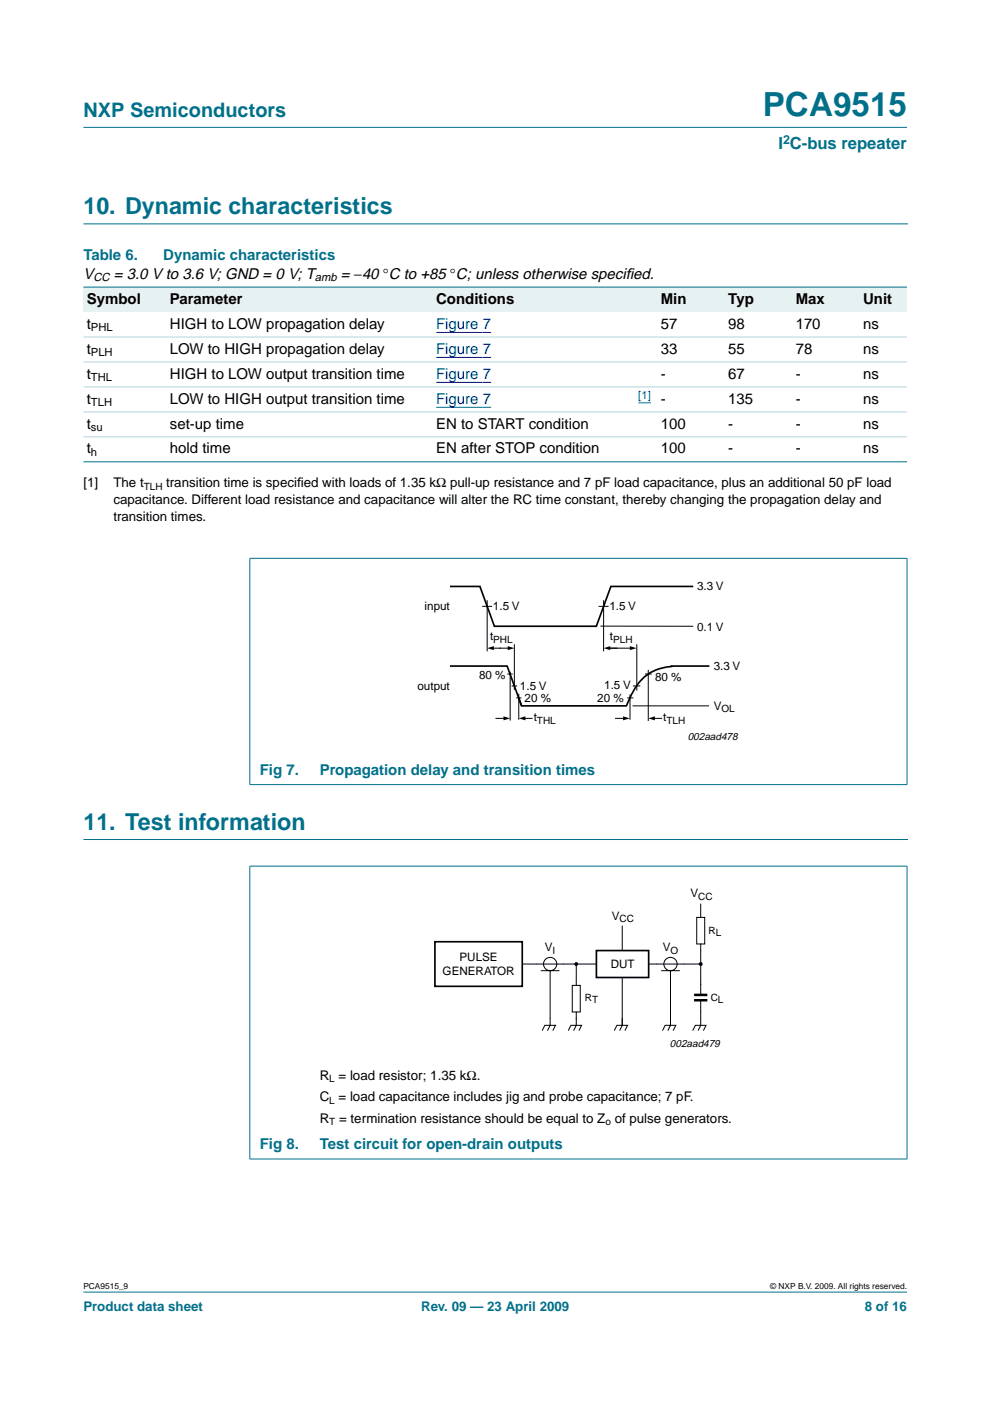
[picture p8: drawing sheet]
<svg xmlns="http://www.w3.org/2000/svg" width="210mm" height="297mm" viewBox="0 0 210 297" stroke-linecap="round" stroke-linejoin="round" font-family="sans-serif">
<defs><g id="words">
<text font-size="7.1" fill="#00708a" x="161.7" y="24.7">PCA9515</text>
<g font-size="4.9" fill="#00708a">
<text x="17.7" y="45.5">10. Dynamic characteristics</text>
<text x="17.7" y="176">11. Test information</text>
</g>
<text font-size="4.2" fill="#00708a" x="17.7" y="24.9">NXP Semiconductors</text>
<text font-size="3.5" fill="#00708a" x="165" y="31.6">I C-bus repeater</text>
<g font-size="3.2" fill="#00708a">
<text x="17.7" y="55.2">Table 6.</text>
<text x="34.6" y="55.2">Dynamic characteristics</text>
<text x="55.1" y="164.2">Fig 7.</text>
<text x="67.8" y="164.2">Propagation delay and transition times</text>
<text x="55.1" y="243.6">Fig 8.</text>
<text x="67.8" y="243.6">Test circuit for open-drain outputs</text>
</g>
<g font-size="3.2">
<text x="17.7" y="59.1">V</text>
<text x="24.1" y="59.1">= 3.0 V to 3.6 V; GND = 0 V; T</text>
<text x="72.3" y="59.1">= −40 °C to +85 °C; unless otherwise specif</text>
<text x="132.7" y="59.1">ied.</text>
<text x="18.4" y="64.4">Symbol</text>
<text x="36" y="64.4">Parameter</text>
<text x="92.5" y="64.4">Conditions</text>
<text x="140.1" y="64.4">Min</text>
<text x="154.4" y="64.4">Typ</text>
<text x="168.7" y="64.4">Max</text>
<text x="183" y="64.4">Unit</text>
<text x="18.4" y="69.7">t</text>
<text x="36" y="69.7">HIGH to LOW propagation delay</text>
<text x="140.1" y="69.7">57</text>
<text x="154.4" y="69.7">98</text>
<text x="168.7" y="69.7">170</text>
<text x="183" y="69.7">ns</text>
<text x="18.4" y="75">t</text>
<text x="36" y="75">LOW to HIGH propagation delay</text>
<text x="140.1" y="75">33</text>
<text x="154.4" y="75">55</text>
<text x="168.7" y="75">78</text>
<text x="183" y="75">ns</text>
<text x="18.4" y="80.3">t</text>
<text x="36" y="80.3">HIGH to LOW output transition time</text>
<text x="140.1" y="80.3">-</text>
<text x="154.4" y="80.3">67</text>
<text x="168.7" y="80.3">-</text>
<text x="183" y="80.3">ns</text>
<text x="18.4" y="85.6">t</text>
<text x="36" y="85.6">LOW to HIGH output transition time</text>
<text x="140.1" y="85.6">-</text>
<text x="154.4" y="85.6">135</text>
<text x="168.7" y="85.6">-</text>
<text x="183" y="85.6">ns</text>
<text x="18.4" y="90.9">t</text>
<text x="36" y="90.9">set-up time</text>
<text x="92.5" y="90.9">EN to START condition</text>
<text x="140.1" y="90.9">100</text>
<text x="154.4" y="90.9">-</text>
<text x="168.7" y="90.9">-</text>
<text x="183" y="90.9">ns</text>
<text x="18.4" y="96.1">t</text>
<text x="36" y="96.1">hold time</text>
<text x="92.5" y="96.1">EN after STOP condition</text>
<text x="140.1" y="96.1">100</text>
<text x="154.4" y="96.1">-</text>
<text x="168.7" y="96.1">-</text>
<text x="183" y="96.1">ns</text>
</g>
<g font-size="3.2" fill="#00f">
<text x="92.5" y="69.7">Figure 7</text>
<text x="92.5" y="75">Figure 7</text>
<text x="92.5" y="80.3">Figure 7</text>
<text x="92.5" y="85.6">Figure 7</text>
</g>
<g font-size="2.8">
<text x="17.7" y="103.3">[1]</text>
<text x="24" y="103.3">The t</text>
<text x="24" y="106.9">capacitance. Different load resistance and capacitance will alter the RC time constant, thereby changing the propagation delay and</text>
<text x="35.3" y="103.3">transition time is specif</text>
<text x="63" y="103.3">ied with loads of 1.35 kΩ pull-up resistance and 7 pF load capacitance, plus an additional 50 pF load</text>
<text x="24" y="110.4">transition times.</text>
<text x="67.8" y="233.5">C = load capacitance includes jig and probe capacitance; 7 pF.</text>
<text x="67.8" y="228.9">R = load resistor; 1.35 kΩ.</text>
<text x="67.8" y="238.1">R</text>
<text x="71.9" y="238.1">= termination resistance should be equal to Z of pulse generators.</text>
</g>
<g font-size="2.8" fill="#00708a">
<text x="17.7" y="278">Product data sheet</text>
<text x="89.3" y="278">Rev. 09 — 23 April 2009</text>
<text x="183.4" y="278">8 of 16</text>
</g>
<text font-size="2.6" fill="#00708a" x="166" y="30.5">2</text>
<g font-size="2.5">
<text x="147.8" y="125">3.3 V</text>
<text x="90" y="129.3">input</text>
<text x="104.5" y="129.3">1.5 V</text>
<text x="129.2" y="129.3">1.5 V</text>
<text x="103.9" y="135.7">t</text>
<text x="129.3" y="135.7">t</text>
<text x="147.8" y="133.7">0.1 V</text>
<text x="101.6" y="144">80 %</text>
<text x="151.3" y="142">3.3 V</text>
<text x="88.5" y="146.3">output</text>
<text x="110.2" y="146.2">1.5 V</text>
<text x="111.2" y="148.9">20 %</text>
<text x="126.6" y="148.9">20 %</text>
<text x="128.1" y="146.2">1.5 V</text>
<text x="138.9" y="144.3">80 %</text>
<text x="113.2" y="152.9">t</text>
<text x="140.6" y="152.9">t</text>
<text x="151.3" y="150.6">V</text>
<text x="146.4" y="190.3">V</text>
<text x="129.7" y="195.1">V</text>
<text x="97.4" y="203.8">PULSE</text>
<text x="115.5" y="201.7">V</text>
<text x="140.5" y="201.7">V</text>
<text x="93.8" y="206.8">GENERATOR</text>
<text x="129.5" y="205.2">DUT</text>
</g>
<g font-size="2.4">
<text x="19.8" y="59.7">CC</text>
<text x="66.8" y="59.7">amb</text>
<text x="19.3" y="70.3">PHL</text>
<text x="19.3" y="75.6">PLH</text>
<text x="19.3" y="80.8">THL</text>
<text x="19.3" y="86.1">TLH</text>
<text x="19.3" y="91.4">su</text>
<text x="19.3" y="96.7">h</text>
</g>
<text font-size="2.4" fill="#00f" x="135.3" y="84.6">[1]</text>
<g font-size="2.2">
<text x="145.8" y="156.8">002aad478</text>
<text x="142" y="221.9">002aad479</text>
</g>
<g font-size="2.1">
<text x="30.5" y="103.8">TLH</text>
<text x="104.6" y="136.2">PHL</text>
<text x="130" y="136.2">PLH</text>
<text x="113.8" y="153.4">THL</text>
<text x="141.3" y="153.4">TLH</text>
<text x="153" y="151.1">OL</text>
<text x="148" y="190.8">CC</text>
<text x="131.4" y="195.6">CC</text>
<text x="117.2" y="202.2">I</text>
<text x="142.2" y="202.2">O</text>
<text x="150.2" y="198">RL</text>
<text x="124" y="212.3">RT</text>
<text x="150.7" y="212.3">CL</text>
<text x="69.8" y="229.4">L</text>
<text x="69.8" y="234">L</text>
<text x="69.8" y="238.6">T</text>
<text x="128.4" y="238.6">o</text>
</g>
<g font-size="1.8">
<text x="17.7" y="273.4">PCA9515_9</text>
<text x="163.3" y="273.4">© NXP B.V. 2009. All rights reserved.</text>
</g>
</g></defs>
<g fill="#00708a" stroke="#00708a" stroke-width=".21">
<path d="M17.7 273.9h174.6z"/>
<path d="M17.7 27h174.6z"/>
</g>
<path d="M17.7 47.5h174.7M17.7 178h174.7" fill="none" stroke="#00708a" stroke-width=".21"/>
<g fill="#e6f2f2">
<path d="M17.7 60.9h17.6v5.3h-17.6z" fill-rule="evenodd"/>
<path d="M35.3 60.9h56.5v5.3h-56.5z" fill-rule="evenodd"/>
<path d="M91.8 60.9h40.5v5.3h-40.5z" fill-rule="evenodd"/>
<path d="M132.3 60.9h7.1v5.3h-7.1z" fill-rule="evenodd"/>
<path d="M139.4 60.9h14.3v5.3h-14.3z" fill-rule="evenodd"/>
<path d="M153.7 60.9h14.3v5.3h-14.3z" fill-rule="evenodd"/>
<path d="M168 60.9h14.3v5.3h-14.3z" fill-rule="evenodd"/>
<path d="M182.3 60.9h10v5.3h-10z" fill-rule="evenodd"/>
</g>
<path d="M92.5 70.5h11.6M92.5 75.8h11.6M92.5 81.1h11.6M92.5 86.4h11.6M135.3 85.4h2.7" fill="none" stroke="#00f" stroke-width=".21"/>
<g fill="#00708a" stroke="#00708a" stroke-width=".21">
<path d="M17.7 60.9h174.6z"/>
<path d="M17.7 97.9h174.6z"/>
<path d="M53 118.4v47.9z"/>
<path d="M192.3 118.4v47.9z"/>
<path d="M52.9 118.4h139.5z"/>
<path d="M52.9 166.4h139.5z"/>
<path d="M53 183.7v62z"/>
<path d="M192.3 183.7v62z"/>
<path d="M52.9 183.6h139.5z"/>
<path d="M52.9 245.7h139.5z"/>
</g>
<g fill="#b3d4db" stroke="#b3d4db" stroke-width=".21">
<path d="M17.7 71.5h174.6z"/>
<path d="M17.7 76.7h174.6z"/>
<path d="M17.7 82h174.6z"/>
<path d="M17.7 87.3h174.6z"/>
<path d="M17.7 92.6h174.6z"/>
</g>
<path d="M95.4 124.3h6.4l3 8.5h21.6l3.1-8.5h17.5M95.4 141.2h12.1l3.1 8.5h22.2a13.4 13.4 0 0 1 4.9-7 12.3 12.3 0 0 1 4.7-1.5h8M110 148l.6 1.7M92.2 199.7h18.5v9.4h-18.5zM126.4 201.5h11.1v5.8h-11.1z" fill="none" stroke="#000" stroke-width=".35"/>
<g fill="none" stroke="#000" stroke-width=".21">
<path d="M102.2 128.6h2.1M103.3 127.3v10.8M104.4 137.4h3.5M109.1 136.6v9.7M126.9 128.6h2.1M127.3 132.8h19.7M128 127.3v10.8M129.1 137.4h4.7M135 136.6v9.8M105.2 152.3h1.8M107.6 142.9h1.1M108.2 142.4v10.4"/>
<path d="M108.5 145.4h1.1M109.5 148h1.1M110 147.1v5.5M111.1 152.3h1.7M130.5 152.3h1.9M133 148h1.3M133.6 147.2v5.4M134.1 149.7h16.2M134.2 145.4h1.6M136.8 142.9h1.4M137.4 142v10.9M138.6 152.3h1.7"/>
<path d="M131.9 196.2v5.3M147.7 194.5h1.7v5.6h-1.7zM148.6 191.7v2.8M110.7 204.4h15.7M114.7 205.8h3.9M114.9 218.5l.6-1.1h2.3l-.6 1.1M116.6 205.8v11.6l-.5 1.1M120.5 218.5l.6-1.1h2.2l-.6 1.1M121.3 208.9h1.7v5.7h-1.7zM122.2 204.4v4.5M122.2 214.6v2.8l-.6 1.1M130.2 218.5l.6-1.1h2.3l-.6 1.1"/>
<path d="M131.9 207.2v10.2l-.5 1.1M140.2 205.8h3.9M140.5 218.5l.5-1.1h2.3l-.6 1.1M142.2 205.8v11.6l-.6 1.1M146.9 218.5l.5-1.1h2.3l-.6 1.1M148.6 200.1v4.3h-11.1M148.6 204.4v6.5M148.6 212.1v5.3l-.6 1.1"/>
<circle cx="116.6" cy="204.4" r="1.41"/>
<circle cx="142.2" cy="204.4" r="1.41"/>
</g>
<path d="M103.3 137.4l1.4-.4v.8zM107.6 137l1.5 .4-1.5 .4zM128 137.4l1.4-.4v.8zM133.5 137l1.5 .4-1.5 .4zM106.8 151.9l1.4 .4-1.4 .4zM110 152.3l1.4-.4v.8zM132.1 151.9l1.4 .4-1.4 .4zM137.4 152.3l1.5-.4v.8z" fill="#000"/>
<path d="M147.2 210.9h2.8M147.2 212.1h2.8" fill="none" stroke="#000" stroke-width=".53"/>
<g fill="#000" stroke="#000" stroke-width=".25">
<circle cx="122.2" cy="204.4" r=".28"/>
<circle cx="148.6" cy="204.4" r=".28"/>
</g>
<use href="#words"/>
</svg>
